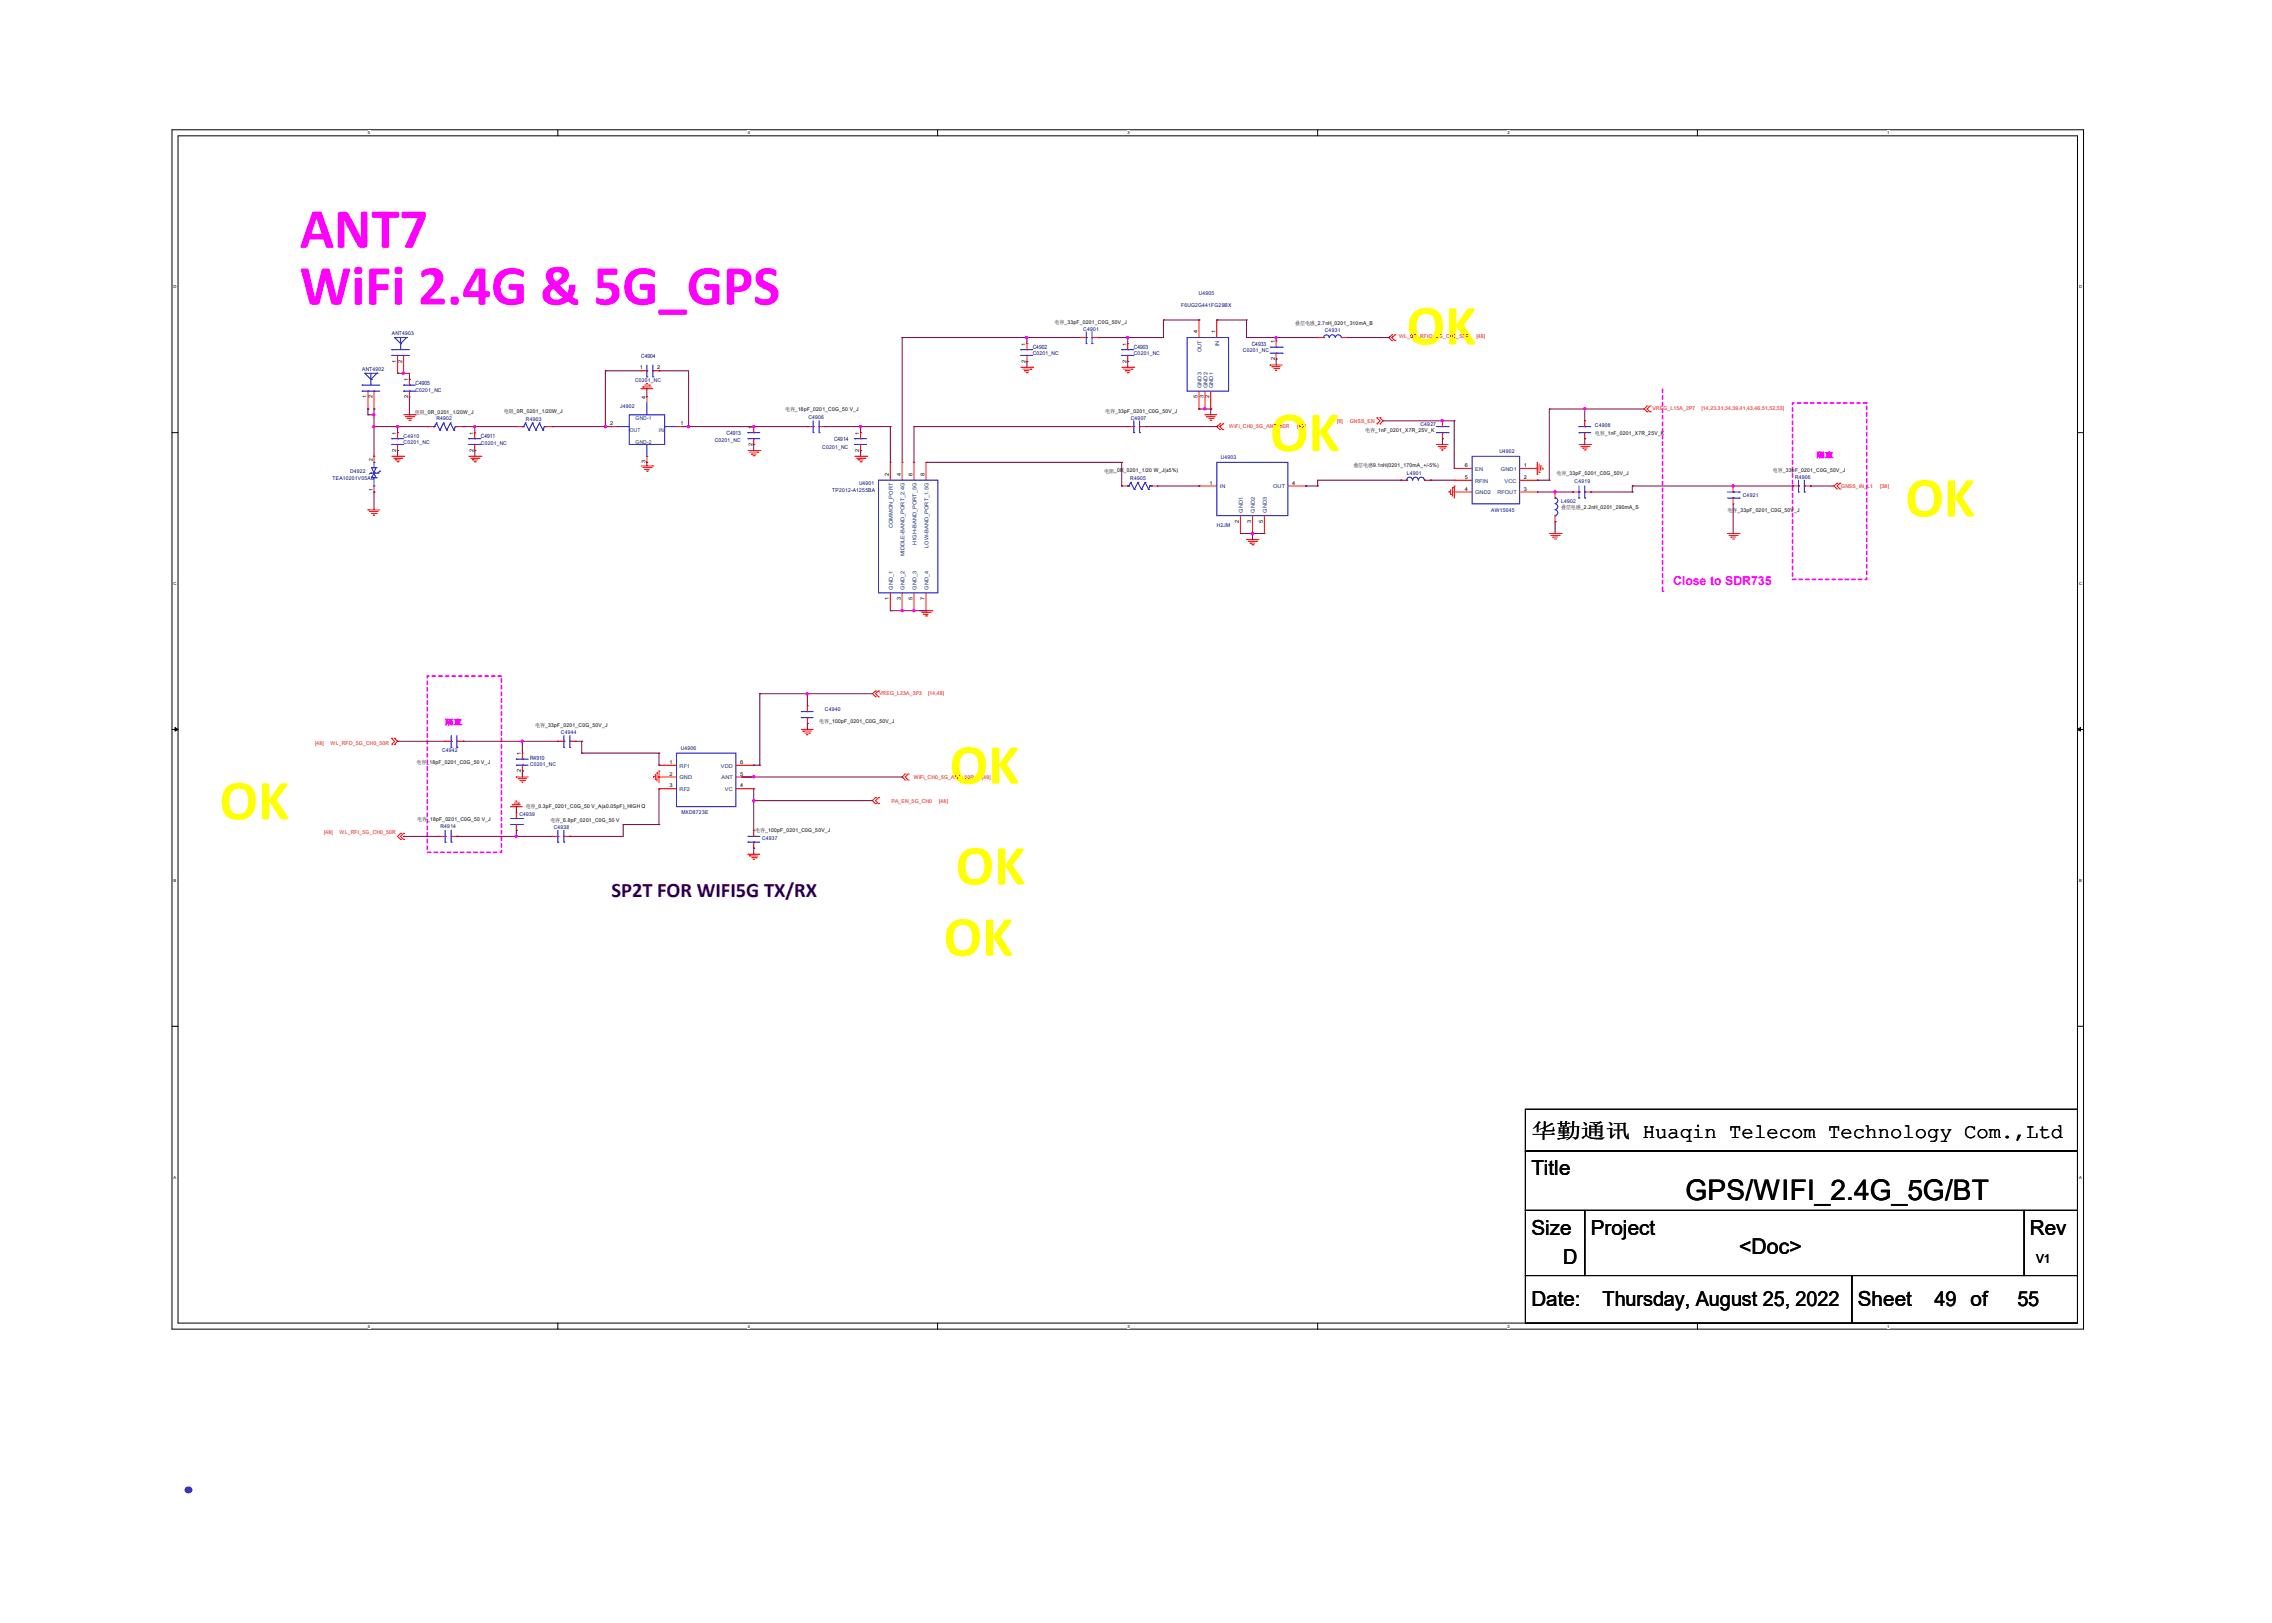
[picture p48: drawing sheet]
<svg xmlns="http://www.w3.org/2000/svg" width="350mm" height="250mm" viewBox="0 0 350 250" stroke-linecap="round" stroke-linejoin="round" font-family="sans-serif">
<defs><g id="words">
<g font-size="8.8" fill="#f0f">
<text x="46.2" y="38.2">ANT7</text>
<text x="46.2" y="46.9">WiFi 2.4G &amp; 5G_GPS</text>
</g>
<g font-size="8.8" fill="#ff0">
<text x="216.7" y="53.1">OK</text>
<text x="195.7" y="69.5">OK</text>
<text x="293.5" y="79.6">OK</text>
<text x="146.3" y="120.7">OK</text>
<text x="33.8" y="126.2">OK</text>
<text x="147.2" y="136.2">OK</text>
<text x="145.4" y="147.2">OK</text>
</g>
<text font-size="8.5" fill="#00f" x="26.5" y="229.9">.</text>
<text font-size="4.4" x="259.7" y="184.8">GPS/WIFI_2.4G_5G/BT</text>
<text font-size="3.3" x="267.9" y="193.1">&lt;Doc&gt;</text>
<text font-size="3.2" fill="#400040" x="94.2" y="138.2">SP2T FOR WIFI5G TX/RX</text>
<g font-size="3.2">
<text x="235.9" y="175.2">华勤通讯 Huaqin Telecom Technology Com.,Ltd</text>
<text x="235.9" y="181">Title</text>
<text x="235.9" y="190.2">Size</text>
<text x="245.1" y="190.2">Project</text>
<text x="312.7" y="190.2">Rev</text>
<text x="240.8" y="194.7">D</text>
<text x="235.9" y="201.1">Date:</text>
<text x="246.9" y="201.1">Thursday, August 25, 2022</text>
<text x="286.2" y="201.1">Sheet</text>
<text x="298" y="201.1">49 of</text>
<text x="310.8" y="201.1">55</text>
</g>
<text font-size="1.9" fill="#f0f" x="257.8" y="90.2">Close to SDR735</text>
<text font-size="1.9" x="313.6" y="194.5">V1</text>
<g font-size="1.1" fill="#f0f">
<text x="279.8" y="70.5">隔直</text>
<text x="68.6" y="111.6">隔直</text>
</g>
<g font-size=".9" fill="#000080">
<text x="159.1" y="53.7">C4902</text>
<text x="174.7" y="53.7">C4903</text>
<text x="192.8" y="53.4">C4933</text>
<text x="64" y="59.2">C4905</text>
<text x="98.8" y="55.2">C4904</text>
<text x="74.1" y="67.4">C4911</text>
<text x="111.9" y="67.1">C4913</text>
<text x="128.5" y="68">C4914</text>
<text x="81.7" y="117.1">R4910</text>
</g>
<g font-size=".8" fill="#000080">
<text x="182" y="47.3">F6UG2G441FG29BX</text>
<text x="184.7" y="45.5">U4905</text>
<text x="60.4" y="51.7">ANT4903</text>
<text x="166.9" y="50.9">C4901</text>
<text x="204.1" y="51.1">C4931</text>
<text x="55.8" y="57.2">ANT4902</text>
<text x="97.8" y="58.8">C0201_NC</text>
<text x="159.1" y="54.6">C0201_NC</text>
<text x="174.7" y="54.6">C0201_NC</text>
<text x="191.5" y="54.2">C0201_NC</text>
<text x="64" y="60.4">C0201_NC</text>
<text x="67.2" y="64.7">R4902</text>
<text x="81" y="64.9">R4903</text>
<text x="95.5" y="62.8">J4902</text>
<text x="124.5" y="64.5">C4906</text>
<text x="174.2" y="64.7">C4907</text>
<text x="218.8" y="65.6">C4927</text>
<text x="245.7" y="65.8">C4908</text>
<text x="62.2" y="67.4">C4910</text>
<text x="62.2" y="68.3">C0201_NC</text>
<text x="74.1" y="68.6">C0201_NC</text>
<text x="110.1" y="68.1">C0201_NC</text>
<text x="126.7" y="69.2">C0201_NC</text>
<text x="188.1" y="70.7">U4903</text>
<text x="231" y="69.8">U4902</text>
<text x="51.2" y="74">TEA10201V05A0</text>
<text x="53.9" y="72.9">D4922</text>
<text x="128.2" y="75.8">TP2012-A1255BA</text>
<text x="132.3" y="74.7">U4901</text>
<text x="174.1" y="73.9">R4905</text>
<text x="216.7" y="73.2">L4901</text>
<text x="240.5" y="77.5">L4902</text>
<text x="242.6" y="74.3">C4919</text>
<text x="268.5" y="76.5">C4921</text>
<text x="276.5" y="73.7">R4906</text>
<text x="187.5" y="81.2">H2JM</text>
<text x="229.7" y="78.8">AW15045</text>
<text x="86.4" y="113.1">C4944</text>
<text x="127.1" y="109.5">C4940</text>
<text x="68.1" y="115.9">C4942</text>
<text x="81.7" y="117.9">C0201_NC</text>
<text x="104.9" y="115.5">U4906</text>
<text x="80" y="125.7">C4939</text>
<text x="105" y="125.4">MXD8723E</text>
<text x="67.9" y="127.6">R4914</text>
<text x="85.3" y="127.6">C4938</text>
<text x="117.4" y="129.4">C4937</text>
</g>
<g font-size=".8">
<text x="158" y="53.2" transform="rotate(-90 158 53.2)">1</text>
<text x="162.5" y="49.8">电容_33pF_0201_C0G_50V_J</text>
<text x="173.5" y="53.2" transform="rotate(-90 173.5 53.2)">1</text>
<text x="184.5" y="51.3" transform="rotate(-90 184.5 51.3)">4</text>
<text x="187.2" y="51.4" transform="rotate(-90 187.2 51.4)">1</text>
<text x="196.4" y="52.8" transform="rotate(-90 196.4 52.8)">1</text>
<text x="199.5" y="50.1">叠层电感_2.7nH_0201_310mA_B</text>
<text x="61" y="55.8" transform="rotate(-90 61 55.8)">1</text>
<text x="62" y="55.8" transform="rotate(-90 62 55.8)">2</text>
<text x="62.9" y="58.7" transform="rotate(-90 62.9 58.7)">1</text>
<text x="98.5" y="56.9">1</text>
<text x="101.2" y="56.9">2</text>
<text x="158" y="55.8" transform="rotate(-90 158 55.8)">2</text>
<text x="173.5" y="55.8" transform="rotate(-90 173.5 55.8)">2</text>
<text x="196.4" y="55.5" transform="rotate(-90 196.4 55.5)">2</text>
<text x="56.5" y="61.4" transform="rotate(-90 56.5 61.4)">1</text>
<text x="57.4" y="61.4" transform="rotate(-90 57.4 61.4)">2</text>
<text x="62.9" y="61.4" transform="rotate(-90 62.9 61.4)">2</text>
<text x="63.9" y="63.8">电阻_0R_0201_1/20W_J</text>
<text x="77.6" y="63.6">电阻_0R_0201_1/20W_J</text>
<text x="94" y="65.5">2</text>
<text x="99.4" y="61.4" transform="rotate(-90 99.4 61.4)">4</text>
<text x="104.9" y="65.5">1</text>
<text x="120.9" y="63.4">电容_18pF_0201_C0G_50 V_J</text>
<text x="170.3" y="63.6">电容_33pF_0201_C0G_50V_J</text>
<text x="184.5" y="61.4" transform="rotate(-90 184.5 61.4)">5</text>
<text x="185.4" y="61.4" transform="rotate(-90 185.4 61.4)">3</text>
<text x="186.3" y="61.4" transform="rotate(-90 186.3 61.4)">2</text>
<text x="57.4" y="71" transform="rotate(-90 57.4 71)">2</text>
<text x="61" y="69.6" transform="rotate(-90 61 69.6)">2</text>
<text x="61" y="66.9" transform="rotate(-90 61 66.9)">1</text>
<text x="72.9" y="69.6" transform="rotate(-90 72.9 69.6)">2</text>
<text x="72.9" y="66.9" transform="rotate(-90 72.9 66.9)">1</text>
<text x="99.4" y="71.4" transform="rotate(-90 99.4 71.4)">3</text>
<text x="115.9" y="68.7" transform="rotate(-90 115.9 68.7)">2</text>
<text x="115.9" y="66" transform="rotate(-90 115.9 66)">1</text>
<text x="132.4" y="69.6" transform="rotate(-90 132.4 69.6)">2</text>
<text x="132.4" y="66.9" transform="rotate(-90 132.4 66.9)">1</text>
<text x="208.5" y="72">叠层电感9.1nH(0201_170mA_+/-5%)</text>
<text x="210.3" y="66.5">电容_1nF_0201_X7R_25V_K</text>
<text x="225.7" y="71.9">6</text>
<text x="234.8" y="71.9">1</text>
<text x="245.7" y="66.9">电容_1nF_0201_X7R_25V_K</text>
<text x="57.4" y="75.7" transform="rotate(-90 57.4 75.7)">1</text>
<text x="136.9" y="73.3" transform="rotate(-90 136.9 73.3)">2</text>
<text x="138.8" y="73.3" transform="rotate(-90 138.8 73.3)">4</text>
<text x="140.6" y="73.3" transform="rotate(-90 140.6 73.3)">6</text>
<text x="142.4" y="73.3" transform="rotate(-90 142.4 73.3)">8</text>
<text x="170.1" y="72.8">电阻_0R_0201_1/20 W_J(±5%)</text>
<text x="186.3" y="74.6">1</text>
<text x="199.1" y="74.6">4</text>
<text x="225.7" y="75.6">4</text>
<text x="225.7" y="73.8">5</text>
<text x="234.8" y="73.8">2</text>
<text x="234.8" y="75.6">3</text>
<text x="239.8" y="73.2">电容_33pF_0201_C0G_50V_J</text>
<text x="273.1" y="72.7">电容_33pF_0201_C0G_50V_J</text>
<text x="190.9" y="80.5" transform="rotate(-90 190.9 80.5)">2</text>
<text x="192.7" y="80.5" transform="rotate(-90 192.7 80.5)">3</text>
<text x="194.5" y="80.5" transform="rotate(-90 194.5 80.5)">5</text>
<text x="240.5" y="78.4">叠层电感_2.2nH_0201_290mA_S</text>
<text x="266.1" y="78.8">电容_33pF_0201_C0G_50V_J</text>
<text x="136.9" y="92.4" transform="rotate(-90 136.9 92.4)">1</text>
<text x="138.8" y="92.4" transform="rotate(-90 138.8 92.4)">3</text>
<text x="140.6" y="92.4" transform="rotate(-90 140.6 92.4)">5</text>
<text x="142.4" y="92.4" transform="rotate(-90 142.4 92.4)">7</text>
<text x="82.5" y="112">电容_33pF_0201_C0G_50V_J</text>
<text x="126.2" y="111.3">电容_100pF_0201_C0G_50V_J</text>
<text x="64.2" y="117.7">电容_18pF_0201_C0G_50 V_J</text>
<text x="80.3" y="119" transform="rotate(-90 80.3 119)">2</text>
<text x="80.3" y="116.3" transform="rotate(-90 80.3 116.3)">1</text>
<text x="103.1" y="117.6">1</text>
<text x="103.1" y="119.5">2</text>
<text x="114" y="119.5">5</text>
<text x="114" y="117.6">6</text>
<text x="81" y="124.5">电容_0.3pF_0201_C0G_50 V_A(±0.05pF)_HIGH Q</text>
<text x="103.1" y="121.3">3</text>
<text x="114" y="121.3">4</text>
<text x="64.3" y="126.5">电容_18pF_0201_C0G_50 V_J</text>
<text x="84.8" y="126.6">电容_6.8pF_0201_C0G_50 V</text>
<text x="116.3" y="128.1">电容_100pF_0201_C0G_50V_J</text>
</g>
<g font-size=".8" fill="#004080">
<text x="187.8" y="53.4" transform="rotate(-90 187.8 53.4)">IN</text>
<text x="185.1" y="59.8" transform="rotate(-90 185.1 59.8)">GND3</text>
<text x="185.1" y="54.3" transform="rotate(-90 185.1 54.3)">OUT</text>
<text x="186" y="59.8" transform="rotate(-90 186 59.8)">GND2</text>
<text x="186.9" y="59.8" transform="rotate(-90 186.9 59.8)">GND1</text>
<text x="97.9" y="64.7">GND-1</text>
<text x="97" y="66.5">OUT</text>
<text x="97.9" y="68.3">GND-2</text>
<text x="101.5" y="66.5">IN</text>
<text x="187.9" y="75.2">IN</text>
<text x="196.1" y="75.2">OUT</text>
<text x="227.2" y="76.2">GND2</text>
<text x="227.2" y="74.3">RFIN</text>
<text x="227.2" y="72.5">EN</text>
<text x="230.7" y="76.2">RFOUT</text>
<text x="231.2" y="72.5">GND1</text>
<text x="231.8" y="74.3">VCC</text>
<text x="137.5" y="81.4" transform="rotate(-90 137.5 81.4)">COMMON_PORT</text>
<text x="141.2" y="83.9" transform="rotate(-90 141.2 83.9)">HIGH-BAND_PORT_5G</text>
<text x="191.5" y="79" transform="rotate(-90 191.5 79)">GND1</text>
<text x="193.3" y="79" transform="rotate(-90 193.3 79)">GND2</text>
<text x="195.1" y="79" transform="rotate(-90 195.1 79)">GND3</text>
<text x="139.4" y="85.7" transform="rotate(-90 139.4 85.7)">MIDDLE-BAND_PORT_2.4G</text>
<text x="143" y="84.3" transform="rotate(-90 143 84.3)">LOW-BAND_PORT_1.5G</text>
<text x="137.5" y="90.9" transform="rotate(-90 137.5 90.9)">GND_1</text>
<text x="139.4" y="90.9" transform="rotate(-90 139.4 90.9)">GND_2</text>
<text x="141.2" y="90.9" transform="rotate(-90 141.2 90.9)">GND_3</text>
<text x="143" y="90.9" transform="rotate(-90 143 90.9)">GND_4</text>
<text x="104.7" y="118.2">RF1</text>
<text x="111" y="118.2">VDD</text>
<text x="104.7" y="120.1">GND</text>
<text x="104.7" y="121.9">RF2</text>
<text x="111.2" y="120.1">ANT</text>
<text x="111.7" y="121.9">VC</text>
</g>
<g font-size=".8" fill="#f00">
<text x="215.5" y="52.1">WL_BT_RFIO_2G_CH0_50R</text>
<text x="227.4" y="52.1">[48]</text>
<text x="189.4" y="65.9">WiFi_CH0_5G_ANT_50R</text>
<text x="199.8" y="65.9">[49]</text>
<text x="206" y="65.1">[6]</text>
<text x="207.9" y="65.1">GNSS_EN</text>
<text x="254.6" y="63.2">VREG_L15A_2P7</text>
<text x="262.1" y="63.2">[14,23,31,34,39,41,43,46,51,52,53]</text>
<text x="283.6" y="75.2">GNSS_IN_L1</text>
<text x="289.7" y="75.2">[38]</text>
<text x="135.4" y="107.1">VREG_L23A_3P3</text>
<text x="143" y="107.1">[14,48]</text>
<text x="48.6" y="114.8">[48]</text>
<text x="50.9" y="114.8">WL_RFO_5G_CH0_50R</text>
<text x="137.3" y="123.7">PA_EN_5G_CH0</text>
<text x="140.8" y="120.1">WiFi_CH0_5G_ANT_50R</text>
<text x="144.7" y="123.7">[48]</text>
<text x="151.3" y="120.1">[49]</text>
<text x="49.9" y="128.5">[48]</text>
<text x="52.3" y="128.5">WL_RFI_5G_CH0_50R</text>
</g>
<g font-size=".6">
<text x="56.7" y="20.7">5</text>
<text x="115.2" y="20.7">4</text>
<text x="173.7" y="20.7">3</text>
<text x="232.2" y="20.7">2</text>
<text x="290.7" y="20.7">1</text>
<text x="26.7" y="44.4">D</text>
<text x="320.3" y="44.4">D</text>
<text x="26.7" y="90.1">C</text>
<text x="320.3" y="90.1">C</text>
<text x="26.7" y="135.8">B</text>
<text x="320.3" y="135.8">B</text>
<text x="26.7" y="181.5">A</text>
<text x="320.3" y="181.5">A</text>
<text x="56.7" y="204.5">5</text>
<text x="115.2" y="204.5">4</text>
<text x="173.7" y="204.5">3</text>
<text x="232.2" y="204.5">2</text>
<text x="290.7" y="204.5">1</text>
</g>
</g></defs>
<path d="M26.5 20h294.5v184.7h-294.5zM27.4 20.9h292.6v182.9h-292.6z" fill="none" stroke="#000" stroke-width=".15"/>
<g fill="#fff">
<path d="M56.7 20.1h.3v.7h-.3z"/>
<path d="M56.7 203.9h.3v.8h-.3z"/>
</g>
<path d="M85.9 20v.9M85.9 203.8v.9" fill="none" stroke="#000" stroke-width=".15"/>
<g fill="#fff">
<path d="M115.2 20.1h.3v.7h-.3z"/>
<path d="M115.2 203.9h.3v.8h-.3z"/>
</g>
<path d="M144.4 20v.9M144.4 203.8v.9" fill="none" stroke="#000" stroke-width=".15"/>
<g fill="#fff">
<path d="M173.7 20.1h.3v.7h-.3z"/>
<path d="M173.7 203.9h.3v.8h-.3z"/>
</g>
<path d="M203 20v.9M203 203.8v.9" fill="none" stroke="#000" stroke-width=".15"/>
<g fill="#fff">
<path d="M232.2 20.1h.4v.7h-.4z"/>
<path d="M232.2 203.9h.4v.8h-.4z"/>
</g>
<path d="M261.5 20v.9M261.5 203.8v.9" fill="none" stroke="#000" stroke-width=".15"/>
<g fill="#fff">
<path d="M290.7 20.1h.4v.7h-.4z"/>
<path d="M290.7 203.9h.4v.8h-.4z"/>
<path d="M26.7 43.8h.5v.7h-.5z"/>
<path d="M320.3 43.8h.5v.7h-.5z"/>
<path d="M26.7 89.5h.5v.7h-.5z"/>
<path d="M320.3 89.5h.5v.7h-.5z"/>
</g>
<path d="M26.5 66.6h.9M320 66.6h1" fill="none" stroke="#000" stroke-width=".15"/>
<g fill="#fff">
<path d="M26.7 135.2h.5v.7h-.5z"/>
<path d="M320.3 135.2h.4v.7h-.4z"/>
</g>
<path d="M26.5 112.4h.9M320 112.4h1" fill="none" stroke="#000" stroke-width=".15"/>
<path d="M27 112.1l.4 .3-.4 .2zM320 112.4l.5-.3v.5z" fill="#000" stroke="#000" stroke-width=".15"/>
<g fill="#fff">
<path d="M26.7 180.9h.4v.8h-.4z"/>
<path d="M320.3 180.9h.4v.8h-.4z"/>
</g>
<path d="M26.5 158.1h.9M320 158.1h1M235 177.3h85v9.1h-85zM235 170.9h85v6.4h-85zM235 186.4h9.1v10.1h-9.1zM235 196.5h50.3v7.3h-50.3zM244.1 186.4h67.7v10.1h-67.7zM285.3 196.5h34.7v7.3h-34.7zM311.8 186.4h8.2v10.1h-8.2z" fill="none" stroke="#000" stroke-width=".15"/>
<path d="M256.1 60v31.1M276.1 62.1h11.5v27.1h-11.5zM256.1 91.1h.1M65.8 104.2h11.5v27.1h-11.5z" fill="none" stroke="#f0f" stroke-width=".25" stroke-dasharray=".5 .5"/>
<g fill="none" stroke="#f00" stroke-width=".15">
<path d="M61.3 57.5h.1M61.3 54.7v2.8M62.2 57.5h.1M62.2 54.7v2.8M63.1 58.4h.1M63.1 58.4v.9M98.8 57.1h.1M98.8 57.1h.8M98.8 59.9h.1M98.8 59.9h1.8M99 59.6h.1M99 59.6h1.3"/>
<path d="M99.3 59.3h.7M99.6 59.1h.1M99.6 59.1h.2M100 59.3h.1M100.6 57.1h.9M101.5 57.1h.1M157.3 56.6h1.8M157.6 56.9h1.2M157.8 57.1h.1M157.8 57.1h.7M158.1 57.4h.2M158.2 52.9h.1"/>
<path d="M158.2 55.7h.1M158.2 52.9v1M158.2 54.7v1M158.3 57.4h.1M158.8 56.9h.1M159.1 56.6h.1M166.4 52h.9M166.4 52h.1M168.2 52h1M169.2 52h.1M172.8 56.6h1.9M173.1 56.9h1.3"/>
<path d="M173.3 57.1h.1M173.3 57.1h.8M173.6 57.4h.2M173.7 52.9h.1M173.7 55.7h.1M173.7 52.9v1M173.7 54.7v1M173.8 57.4h.1M174.4 56.9h.1M174.7 56.6h.1M184.7 49.3h.1M184.7 49.3v2.7"/>
<path d="M187.4 49.3h.1M187.4 49.3v2.7M195.7 56.2h1.8M195.7 56.2h.1M196 56.5h.1M196 56.5h1.2M196.2 56.8h.8M196.5 57h.2M196.5 57h.1M196.6 52.5h.1M196.6 55.3h.1M196.6 52.5v1"/>
<path d="M196.6 54.4v.9M197 56.8h.1M203 52h.1M203 52h.9M206.7 52h.9M207.6 52h.1M214.4 51.6l-.5 .4 .5 .5M214.4 52.5h.1M214.4 51.6h.1M214.9 51.6l-.5 .4 .5 .5M214.9 51.6h.1M214.9 52.5h.1"/>
<path d="M56.7 78.5h.1M56.7 63h.1M56.7 60.3v2.7M56.7 78.5h1.8M57 78.8h1.2M57 78.8h.1M57.2 79.1h.7M57.5 79.3h.1M57.5 79.3h.2M57.6 63h.1M57.6 75.8h.1M57.6 70.3h.1"/>
<path d="M57.6 60.3v2.7M57.6 70.3v.9M57.6 74.9v.9M57.9 79.1h.1M60.4 70.3h1.8M60.6 70.6h1.3M60.9 70.8h.1M60.9 70.8h.7M61.2 71.1h.1M61.3 66.6h.1M61.3 69.4h.1M61.3 66.6v1"/>
<path d="M61.3 68.5v.9M61.3 71.1h.1M61.9 70.6h.1M62.2 70.3h.1M62.2 63.9h1.8M62.4 64.2h1.3M62.7 64.4h.1M62.7 64.4h.8M63 64.7h.2M63.1 61.1h.1M63.1 60.3v.8M63.2 64.7h.1"/>
<path d="M63.7 64.2h.1M64 63.9h.1M65.8 65.7h1M65.8 65.7h.1M70.4 65.7h.9M71.3 65.7h.1M72.2 70.3h1.9M72.5 70.6h1.3M72.8 70.8h.1M72.8 70.8h.7M73.1 71.1h.1M73.1 66.6h.1"/>
<path d="M73.1 69.4h.1M73.1 66.6v1M73.1 68.5v.9M73.2 71.1h.1M73.8 70.6h.1M74.1 70.3h.1M79.5 65.7h1M79.5 65.7h.1M84.1 65.7h.9M85 65.7h.1M94.2 65.7h.9M94.2 65.7h.1"/>
<path d="M98.8 71.8h1.8M99 72h1.3M99.3 72.3h.1M99.3 72.3h.7M99.6 72.6h.2M99.6 71.2h.1M99.6 61.1h.1M99.6 61.1v1M99.6 70.3v.9M99.8 72.6h.1M100.3 72h.1M100.6 71.8h.1"/>
<path d="M104.2 65.7h.9M105.1 65.7h.1M115.2 69.4h1.8M115.5 69.6h1.2M115.8 69.9h.7M115.8 69.9h.1M116 70.2h.2M116.1 65.7h.1M116.1 68.5h.1M116.1 65.7v.9M116.1 67.6v.9M116.2 70.2h.1"/>
<path d="M116.7 69.6h.1M117 69.4h.1M124.4 65.7h.9M124.4 65.7h.1M126.2 65.7h.9M127.1 65.7h.1M131.7 70.3h1.8M131.9 70.6h1.3M132.2 70.8h.8M132.2 70.8h.1M132.5 71.1h.2M132.6 66.6h.1"/>
<path d="M132.6 69.4h.1M132.6 66.6v1M132.6 68.5v.9M132.7 71.1h.1M133.2 70.6h.1M133.5 70.3h.1M137.2 71.2h.1M137.2 71.2v2.8M139 71.2h.1M139 71.2v2.8M140.8 71.2h.1M140.8 71.2v2.8"/>
<path d="M142.7 71.2h.1M142.7 71.2v2.8M172.8 74.9h.9M172.8 74.9h.1M173.7 65.7h.1M173.7 65.7h1M175.6 65.7h.9M176.5 65.7h.1M177.4 74.9h.9M178.3 74.9h.1M184.7 74.9h2.7M184.7 63h.1"/>
<path d="M184.7 74.9h.1M184.7 60.3v2.7M185.6 63.9h.1M185.6 63h.1M185.6 60.3v2.7M185.6 63.9h1.8M185.9 64.2h.1M185.9 64.2h1.3M186.2 64.4h.7M186.4 64.7h.1M186.4 64.7h.2M186.5 63h.1"/>
<path d="M186.5 60.3v2.7M186.9 64.4h.1M187.9 65.3l-.5 .4 .5 .5M187.9 66.2h.1M187.9 65.3h.1M188.4 65.3l-.5 .4 .5 .5M188.4 65.3h.1M188.4 66.2h.1M191.1 79.4v2.8M192.9 79.4v2.8M194.8 79.4v2.8M198.4 74.9h2.8"/>
<path d="M201.2 74.9h.1M212.1 65.3h.1M212.1 64.4h.1M212.1 64.4l.5 .4-.5 .5M212.6 64.4h.1M212.6 65.3h.1M212.6 64.4l.5 .4-.5 .5M215.8 74h.9M215.8 74h.1M219.4 74h1M220.4 74h.1M221.3 68.5h.1"/>
<path d="M221.3 68.5h1.8M221.6 68.8h1.2M221.6 68.8h.1M221.8 69h.7M222.1 69.3h.2M222.1 69.3h.1M222.2 64.8h.1M222.2 67.6h.1M222.2 64.8v.9M222.2 66.6v1M222.5 69h.1M223.2 75.7h.1"/>
<path d="M223.2 75.7v.2M223.5 76.2h.1M223.5 75.4v.8M223.8 75.2h.1M223.8 75.2v1.2M224 72.1h2.8M224 74h2.8M224 75.8h2.8M224 74.9h.1M224 75.8h.1M224 74h.1M224 72.1h.1"/>
<path d="M224 74.9v1.8M234.1 72.1h2.7M234.1 74h2.7M234.1 75.8h2.7M236.8 73h.1M236.8 72.1h.1M236.8 74h.1M236.8 75.8h.1M236.8 71.2v1.8M237.1 72.8h.1M237.1 71.5v1.3M237.4 71.8h.1"/>
<path d="M237.4 71.8v.7M237.7 72.2h.1M237.7 72v.2M239.6 75.8h.1M239.6 75.8v.9M239.6 79.4v1M242.3 75.8h.1M242.3 75.8h.9M243.2 68.5h1.9M243.5 68.8h1.3M243.8 69h.7M243.8 69h.1"/>
<path d="M244 69.3h.2M244.1 64.8h.1M244.1 67.6h.1M244.1 64.8v.9M244.1 66.6v1M244.1 75.8h1M244.2 69.3h.1M244.8 68.8h.1M245.1 68.5h.1M245.1 75.8h.1M253.7 62.5h.1M253.7 63.4h.1"/>
<path d="M253.7 62.5l-.4 .5 .4 .4M254.2 62.5l-.5 .5 .5 .4M254.2 63.4h.1M254.2 62.5h.1M267 77.6h.1M267 74.9h.1M267 74.9v.9M267 76.7v.9M276.1 74.9h.1M276.1 74.9h1M278 74.9h.9M278.9 74.9h.1"/>
<path d="M283 74.4l-.5 .5 .5 .4M283 74.4h.1M283 75.3h.1M283.5 74.4l-.5 .5 .5 .4M283.5 75.3h.1M283.5 74.4h.1M137.2 94.1h.1M137.2 91.3v2.8M139 94.1h.1M139 91.3v2.8M140.8 94.1h.1M140.8 91.3v2.8"/>
<path d="M141.7 94.1h1.8M142 94.3h1.3M142.3 94.6h.7M142.3 94.6h.1M142.5 94.9h.2M142.7 94.1h.1M142.7 91.3v2.8M142.7 94.9h.1M143.3 94.3h.1M143.5 94.1h.1M191.1 82.2h.1M192 83.1h1.8"/>
<path d="M192.3 83.4h1.3M192.6 83.7h.7M192.6 83.7h.1M192.8 83.9h.2M192.9 82.2h.1M193 83.9h.1M193.6 83.4h.1M193.8 83.1h.1M194.8 82.2h.1M238.7 82.2h1.8M238.9 82.5h1.3M239.2 82.7h.7"/>
<path d="M239.2 82.7h.1M239.5 83h.1M239.6 80.4h.1M239.6 83h.1M240.2 82.5h.1M240.5 82.2h.1M266.1 82.2h1.8M266.4 82.5h1.2M266.7 82.7h.7M266.7 82.7h.1M266.9 83h.2M267.1 83h.1"/>
<path d="M267.6 82.5h.1M267.9 82.2h.1M60.4 113.7l.4 .5-.4 .4M60.4 113.7h.1M60.4 114.6h.1M60.8 113.7l.5 .5-.5 .4M60.8 114.6h.1M60.8 113.7h.1M68.6 114.2h.9M68.6 114.2h.1M70.4 114.2h.9M71.3 114.2h.1"/>
<path d="M79.5 119.7h.1M79.5 119.7h1.9M79.8 119.9h.1M79.8 119.9h1.3M80.5 116h.1M80.5 118.8h.1M80.5 116v.9M80.5 117.9v.9M85.9 114.2h1M85.9 114.2h.1M87.8 114.2h.9M88.7 114.2h.1"/>
<path d="M100.7 119.6h.1M100.7 119.6v.2M101 119.3v.7M101.2 119.1h.1M101.2 119.1v1.2M101.5 117.9h.1M101.5 119.7h.1M101.5 119.7h2.7M101.5 117.9h2.7M101.5 118.8h.1M101.5 118.8v1.8M113.4 119.7h2.7"/>
<path d="M113.4 117.9h2.7M116.1 119.7h.1M116.1 117.9h.1M123.4 112.4h.1M123.4 112.4h1.9M123.7 112.6h.1M123.7 112.6h1.3M124 112.9h.7M124.2 113.2h.1M124.2 113.2h.3M124.4 111.4h.1M124.4 108.7h.1"/>
<path d="M124.4 108.7v.9M124.4 110.5v.9M124.7 112.9h.1M134.9 106.4l-.5 .5 .5 .4M134.9 107.3h.1M134.9 106.4h.1M135.3 106.4h.1M135.3 107.3h.1M135.3 106.4l-.4 .5 .4 .4M139.4 119.2l-.4 .5 .4 .5M139.4 119.2h.1M139.9 119.2l-.5 .5 .5 .5"/>
<path d="M139.9 119.2h.1M61.7 128.4h.1M61.7 129.3h.1M61.7 128.4l-.4 .4 .4 .5M62.2 128.4l-.5 .4 .5 .5M62.2 128.4h.1M62.2 129.3h.1M67.6 128.8h1M67.6 128.8h.1M69.5 128.8h.9M70.4 128.8h.1M78.6 124.3h.1"/>
<path d="M78.6 124.3h1.9M78.9 124h.1M78.9 124h1.3M79.2 123.7h.7M79.5 123.4h.1M79.5 127.9h.1M79.5 125.1h.1M79.5 125.1v1M79.5 127v.9M79.9 123.7h.1M80.1 120.2h.7M80.4 120.5h.1"/>
<path d="M80.4 120.5h.2M80.8 120.2h.1M85 128.8h.9M85 128.8h.1M86.9 128.8h.9M87.8 128.8h.1M101 120h.1M101.5 121.5h.1M101.5 121.5h2.7M113.4 121.5h2.7M115.2 131.6h1.8M115.2 131.6h.1"/>
<path d="M115.5 131.8h1.2M115.5 131.8h.1M115.8 132.1h.7M116 132.4h.2M116 132.4h.1M116.1 130.7h.1M116.1 127.9h.1M116.1 127.9v.9M116.1 129.7v1M116.1 121.5h.1M116.5 132.1h.1M134.9 122.9l-.5 .4 .5 .5"/>
<path d="M134.9 122.9h.1M134.9 123.8h.1M135.3 123.8h.1M135.3 122.9h.1M135.3 122.9l-.4 .4 .4 .5M139.4 120.2h.1M139.9 120.2h.1"/>
</g>
<g fill="none" stroke="#00f" stroke-width=".15">
<path d="M55.8 59.3h.1M55.8 59.3h2.7M56.2 57.5h1.9M56.2 57.5h.1M56.2 57.5l.9 .9M57.1 58.4h.1M57.1 57.5v1.8M58.1 57.5h.1M58.1 57.5l-1 .9M60.4 53.9h.1M60.4 54.7h.1M60.4 53.9h2.7"/>
<path d="M60.4 54.7h2.7M60.8 52h.1M60.8 52l.9 .9M60.8 52h1.8M61.3 54.7h.1M61.7 52.9h.1M61.7 52v1.9M62.2 54.7h.1M62.2 59.3h1.8M62.2 59.3h.1M62.6 52l-.9 .9M62.6 52h.1"/>
<path d="M63.1 59.3h.1M99.6 57.1h.1M99.6 58h.1M99.6 56.2v1.8M100.6 58h.1M100.6 57.1h.1M100.6 56.2v1.8M157.3 53.9h.1M157.3 54.7h.1M157.3 53.9h1.8M157.3 54.7h1.8M158.2 53.9h.1"/>
<path d="M158.2 54.7h.1M167.3 52h.1M167.3 52.9h.1M167.3 51.1v1.8M168.2 52.9h.1M168.2 52h.1M168.2 51.1v1.8M172.8 53.9h1.9M172.8 54.7h1.9M172.8 53.9h.1M172.8 54.7h.1M173.7 53.9h.1"/>
<path d="M173.7 54.7h.1M182.9 52h6.4v8.3h-6.4zM195.7 53.5h1.8M195.7 54.4h1.8M196.6 53.5h.1M196.6 54.4h.1M197.5 53.5h.1M197.5 54.4h.1M203.9 52a.42 .42 0 0 1 .4-.4 .42 .42 0 0 1 .5 .4M203.9 52h.1M204.8 52a.45 .45 0 0 1 .4-.4 .45 .45 0 0 1 .5 .4M205.7 52a.45 .45 0 0 1 .5-.4 .45 .45 0 0 1 .4 .4"/>
<path d="M206.7 52h.1M55.8 60.3h.1M55.8 60.3h2.7M56.7 60.3h.1M57.1 72.9h.1M57.1 72.9h1.1M57.1 72.9l-.2 .1M57.2 72h.1M57.2 73.6h.1M57.2 72l.4 .8M57.2 73.6h.7M57.2 72h.7"/>
<path d="M57.6 60.3h.1M57.6 71.2h.1M57.6 74.9h.1M57.6 72.8h.1M57.6 73h.1M57.6 71.2v.9M57.6 72.8v.3M57.6 73.6v1.3M57.6 73l-.4 .6M57.6 73l.3 .6M57.9 72l-.3 .8M57.9 72h.1"/>
<path d="M57.9 73.6h.1M58.2 72.9h.1M58.5 72.6l-.3 .3M58.5 72.6h.1M60.4 67.6h.1M60.4 68.5h.1M60.4 67.6h1.8M60.4 68.5h1.8M61.3 67.6h.1M61.3 68.5h.1M62.2 60.3h1.8M62.2 60.3h.1"/>
<path d="M63.1 60.3h.1M66.8 65.7h.1M66.9 65.7h.1M67.2 65.2l.6 1.1M67.2 65.2h.1M67.2 65.2l-.3 .5M67.8 66.3h.1M68.3 65.2h.1M68.3 65.2l-.5 1.1M68.3 65.2l.5 1.1M68.8 66.3h.1M69.4 65.2h.1"/>
<path d="M69.4 65.2l-.6 1.1M69.4 65.2l.5 1.1M69.9 66.3h.1M70.1 65.7h.1M70.1 65.7l-.2 .6M70.1 65.7h.3M70.4 65.7h.1M72.2 67.6h1.9M72.2 68.5h1.9M72.2 67.6h.1M72.2 68.5h.1M73.1 67.6h.1"/>
<path d="M73.1 68.5h.1M80.5 65.7h.1M80.6 65.7h.1M80.9 65.2l.6 1.1M80.9 65.2h.1M80.9 65.2l-.3 .5M81.5 66.3h.1M82 65.2h.1M82 65.2l-.5 1.1M82 65.2l.5 1.1M82.5 66.3h.1M83.1 65.2l.5 1.1"/>
<path d="M83.1 65.2h.1M83.1 65.2l-.6 1.1M83.6 66.3h.1M83.9 65.7h.1M83.9 65.7l-.3 .6M83.9 65.7h.2M84.1 65.7h.1M95.1 65.7h1.8M95.1 65.7h.1M96.9 63.9h5.5v4.6h-5.5zM99.6 70.3h.1M99.6 63.9h.1"/>
<path d="M99.6 62.1v1.8M99.6 68.5v1.8M102.4 65.7h1.8M104.2 65.7h.1M115.2 66.6h1.8M115.2 67.6h1.8M115.2 66.6h.1M115.2 67.6h.1M116.1 66.6h.1M116.1 67.6h.1M125.3 65.7h.1M125.3 66.6h.1"/>
<path d="M125.3 64.8v1.8M126.2 66.6h.1M126.2 65.7h.1M126.2 64.8v1.8M131.7 67.6h1.8M131.7 68.5h1.8M131.7 67.6h.1M131.7 68.5h.1M132.6 67.6h.1M132.6 68.5h.1M135.3 74h9.2v17.3h-9.2zM173.7 74.9h.1"/>
<path d="M173.7 74.9h.2M173.9 74.9h.1M174.2 74.3l.5 1.1M174.2 74.3h.1M174.2 74.3l-.3 .6M174.7 65.7h.1M174.7 66.6h.1M174.7 64.8v1.8M174.7 75.4h.1M175.3 74.3l.5 1.1M175.3 74.3h.1M175.3 74.3l-.6 1.1"/>
<path d="M175.6 66.6h.1M175.6 65.7h.1M175.6 64.8v1.8M175.8 75.4h.1M176.4 74.3l.5 1.1M176.4 74.3h.1M176.4 74.3l-.6 1.1M176.9 75.4h.1M177.1 74.9h.1M177.1 74.9l-.2 .5M177.1 74.9h.3M177.4 74.9h.1"/>
<path d="M187.4 71.2h11v8.2h-11zM216.7 74h.1M217.6 74a.44 .44 0 0 0-.5-.5 .44 .44 0 0 0-.4 .5M218.5 74a.43 .43 0 0 0-.4-.5 .43 .43 0 0 0-.5 .5M219.4 74a.44 .44 0 0 0-.4-.5 .44 .44 0 0 0-.5 .5M219.4 74h.1M221.3 65.7h1.8M221.3 66.6h1.8M222.2 65.7h.1M222.2 66.6h.1M223.1 65.7h.1M223.1 66.6h.1"/>
<path d="M226.8 70.3h7.3v7.3h-7.3zM239.6 76.7a.42 .42 0 0 1 .4 .4 .42 .42 0 0 1-.4 .5M239.6 77.6a.44 .44 0 0 1 .4 .5 .44 .44 0 0 1-.4 .4M239.6 78.5a.42 .42 0 0 1 .4 .5 .42 .42 0 0 1-.4 .4M239.6 79.4h.1M239.6 76.7h.1M243.2 65.7h1.9M243.2 66.6h1.9M243.2 65.7h.1M243.2 66.6h.1M243.2 75.8h.1M243.2 76.7h.1"/>
<path d="M243.2 74.9v1.8M244.1 65.7h.1M244.1 66.6h.1M244.1 76.7h.1M244.1 75.8h.1M244.1 74.9v1.8M266.1 76.7h1.8M266.1 75.8h1.8M267 76.7h.1M267 75.8h.1M267.9 76.7h.1M267.9 75.8h.1"/>
<path d="M277.1 74.9h.1M277.1 75.8h.1M277.1 74v1.8M278 75.8h.1M278 74.9h.1M278 74v1.8M69.5 114.2h.1M69.5 115.1h.1M69.5 113.3v1.8M70.4 115.1h.1M70.4 114.2h.1M70.4 113.3v1.8"/>
<path d="M79.5 116.9h.1M79.5 117.9h.1M79.5 116.9h1.9M79.5 117.9h1.9M80.5 116.9h.1M80.5 117.9h.1M86.9 114.2h.1M86.9 115.1h.1M86.9 113.3v1.8M87.8 115.1h.1M87.8 114.2h.1M87.8 113.3v1.8"/>
<path d="M104.2 116h9.2v8.3h-9.2zM123.4 110.5h.1M123.4 109.6h.1M123.4 110.5h1.9M123.4 109.6h1.9M124.4 110.5h.1M124.4 109.6h.1M68.6 128.8h.1M68.6 129.7h.1M68.6 127.9v1.8M69.5 129.7h.1M69.5 128.8h.1"/>
<path d="M69.5 127.9v1.8M78.6 127h1.9M78.6 126.1h1.9M79.5 127h.1M79.5 126.1h.1M80.5 127h.1M80.5 126.1h.1M85.9 128.8h.1M85.9 129.7h.1M85.9 127.9v1.8M86.9 129.7h.1M86.9 128.8h.1"/>
<path d="M86.9 127.9v1.8M115.2 129.7h1.8M115.2 128.8h1.8M115.2 129.7h.1M115.2 128.8h.1M116.1 129.7h.1M116.1 128.8h.1"/>
</g>
<g fill="none" stroke="#800040" stroke-width=".15">
<path d="M61.3 57.5h.1M61.3 57.5h1.8v.9M62.2 57.5h.1M63.1 58.4h.1M93.3 57.1h5.5M93.3 57.1h.1M93.3 57.1v8.6M99.6 59.9h.1M99.6 59.9v1.2M101.5 57.1h.1M101.5 57.1h4.6v8.6M139 52h.1"/>
<path d="M139 52v19.2M139 52h27.4M158.2 52h.1M158.2 55.7h.1M158.2 52v.9M158.2 55.7v.9M169.2 52h.1M173.7 52h.1M173.7 55.7h.1M173.7 52v.9M173.7 55.7v.9M179.2 49.3h.1"/>
<path d="M179.2 49.3h5.5M179.2 49.3v2.7h-10M184.7 49.3h.1M187.4 49.3h.1M187.4 49.3h4.6M192 49.3h.1M192 49.3v2.7h11M196.6 52h.1M196.6 55.3h.1M196.6 52v.5M196.6 55.3v.9M207.6 52h6.3"/>
<path d="M213.9 52h.1M56.7 63.9h.9M56.7 63.9h.1M56.7 63h.1M56.7 63v.9M57.6 63.9h.1M57.6 65.7h.1M57.6 65.7h8.2M57.6 63h.1M57.6 63v7.3M57.6 75.8h.1M57.6 75.8v2.7"/>
<path d="M61.3 69.4h.1M61.3 69.4v.9M61.3 65.7h.1M61.3 65.7v.9M63.1 63.9h.1M63.1 61.1v2.8M65.8 65.7h.1M71.3 65.7h.1M71.3 65.7h8.2M73.1 65.7h.1M73.1 69.4h.1M73.1 65.7v.9"/>
<path d="M73.1 69.4v.9M85 65.7h9.2M85 65.7h.1M93.3 65.7h.1M99.6 71.2h.1M99.6 71.2v.6M105.1 65.7h19.3M105.1 65.7h.1M106.1 65.7h.1M116.1 68.5h.1M116.1 68.5v.9M124.4 65.7h.1"/>
<path d="M127.1 65.7h.1M127.1 65.7h10.1M132.6 69.4h.1M132.6 69.4v.9M132.6 65.7h.1M132.6 65.7v.9M137.2 65.7h.1M137.2 65.7v5.5M140.8 65.7h.1M140.8 65.7h32.9M140.8 65.7v5.5M142.7 71.2h30.1"/>
<path d="M172.8 71.2h.1M172.8 74.9h.1M172.8 71.2v3.7M173.7 65.7h.1M176.5 65.7h10.9M178.3 74.9h6.4M184.7 74.9h.1M184.7 63h1.8M184.7 63h.1M185.6 63h.1M186.5 63h.1M186.5 63v.9"/>
<path d="M187.4 65.7h.1M201.2 74.9h.1M201.2 74.9h1.8M203 74.9h.1M213.1 64.8h10.9M215.8 74h-12.8v.9M215.8 74h.1M220.4 74h.1M220.4 74h3.6M222.2 67.6h.1M222.2 64.8h.1M222.2 67.6v.9"/>
<path d="M224 64.8h.1M224 72.1h.1M224 64.8v7.3M236.8 74h.1M236.8 75.8h5.5M236.8 74h1.9M238.7 63h14.6M238.7 63h.1M238.7 74h.1M238.7 63v11M239.6 75.8h.1M242.3 75.8h.1"/>
<path d="M244.1 63h.1M244.1 67.6h.1M244.1 63v1.8M244.1 67.6v.9M245.1 75.8h6.4M251.5 75.8h.1M251.5 74.9h.1M251.5 74.9h24.6M251.5 74.9v.9M267 74.9h.1M267 77.6v4.6M276.1 74.9h.1"/>
<path d="M278.9 74.9h.1M278.9 74.9h3.6M137.2 94.1h5.5M139 94.1h.1M140.8 94.1h.1M142.7 94.1h.1M191.1 82.2h3.7M191.1 82.2h.1M192.9 83.1h.1M192.9 82.2h.1M192.9 82.2v.9M239.6 80.4h.1"/>
<path d="M239.6 80.4v1.8M267 82.2h.1M61.3 114.2h.1M61.3 114.2h7.3M71.3 114.2h14.6M71.3 114.2h.1M80.5 114.2h.1M80.5 118.8h.1M80.5 114.2v1.8M80.5 118.8v.9M85.9 114.2h.1M88.7 114.2h.9"/>
<path d="M89.6 114.2h.1M89.6 116h.1M89.6 116h11.9M89.6 114.2v1.8M101.5 116h.1M101.5 117.9h.1M101.5 116v1.9M114.3 119.7h24.7M116.1 119.7h.1M116.1 117.9h.9M116.1 117.9h.1M117 117.9h.1"/>
<path d="M117 106.9h.1M117 106.9v11M117 106.9h17.4M124.4 106.9h.1M124.4 111.4h.1M124.4 106.9v1.8M124.4 111.4v1M139 119.7h.1M62.2 128.8h5.4M62.2 128.8h.1M70.4 128.8h14.6M70.4 128.8h.1"/>
<path d="M79.5 124.3h.1M79.5 127.9h.1M79.5 128.8h.1M79.5 124.3v.8M79.5 127.9v.9M87.8 128.8h.1M96 127h.1M96 127v1.8h-8.2M96 127h5.5M101.5 127h.1M101.5 121.5v5.5M116.1 123.3h.1"/>
<path d="M116.1 130.7h.1M116.1 130.7v.9M116.1 123.3h18.3M116.1 121.5v6.4"/>
</g>
<g fill="#f0f" stroke="#f0f" stroke-width=".15">
<circle cx="158.2" cy="52" r=".17"/>
<circle cx="173.7" cy="52" r=".16"/>
<circle cx="196.6" cy="52" r=".16"/>
<circle cx="93.3" cy="65.7" r=".17"/>
<circle cx="106" cy="65.7" r=".17"/>
<circle cx="244.1" cy="63" r=".17"/>
<circle cx="62.1" cy="57.5" r=".17"/>
<circle cx="185.6" cy="63" r=".17"/>
<circle cx="57.6" cy="63.9" r=".17"/>
<circle cx="57.6" cy="65.7" r=".17"/>
<circle cx="61.3" cy="65.7" r=".17"/>
<circle cx="73.1" cy="65.7" r=".16"/>
<circle cx="116.1" cy="65.7" r=".17"/>
<circle cx="132.5" cy="65.7" r=".16"/>
<circle cx="239.6" cy="75.8" r=".17"/>
<circle cx="267" cy="74.9" r=".17"/>
<circle cx="124.3" cy="106.9" r=".17"/>
<circle cx="222.2" cy="64.8" r=".17"/>
<circle cx="192.9" cy="82.2" r=".17"/>
<circle cx="116.1" cy="123.3" r=".17"/>
<circle cx="139" cy="94.1" r=".17"/>
<circle cx="140.8" cy="94.1" r=".17"/>
<circle cx="80.4" cy="114.2" r=".17"/>
<circle cx="79.5" cy="128.8" r=".17"/>
<circle cx="116.1" cy="119.6" r=".17"/>
</g>
<use href="#words"/>
</svg>
